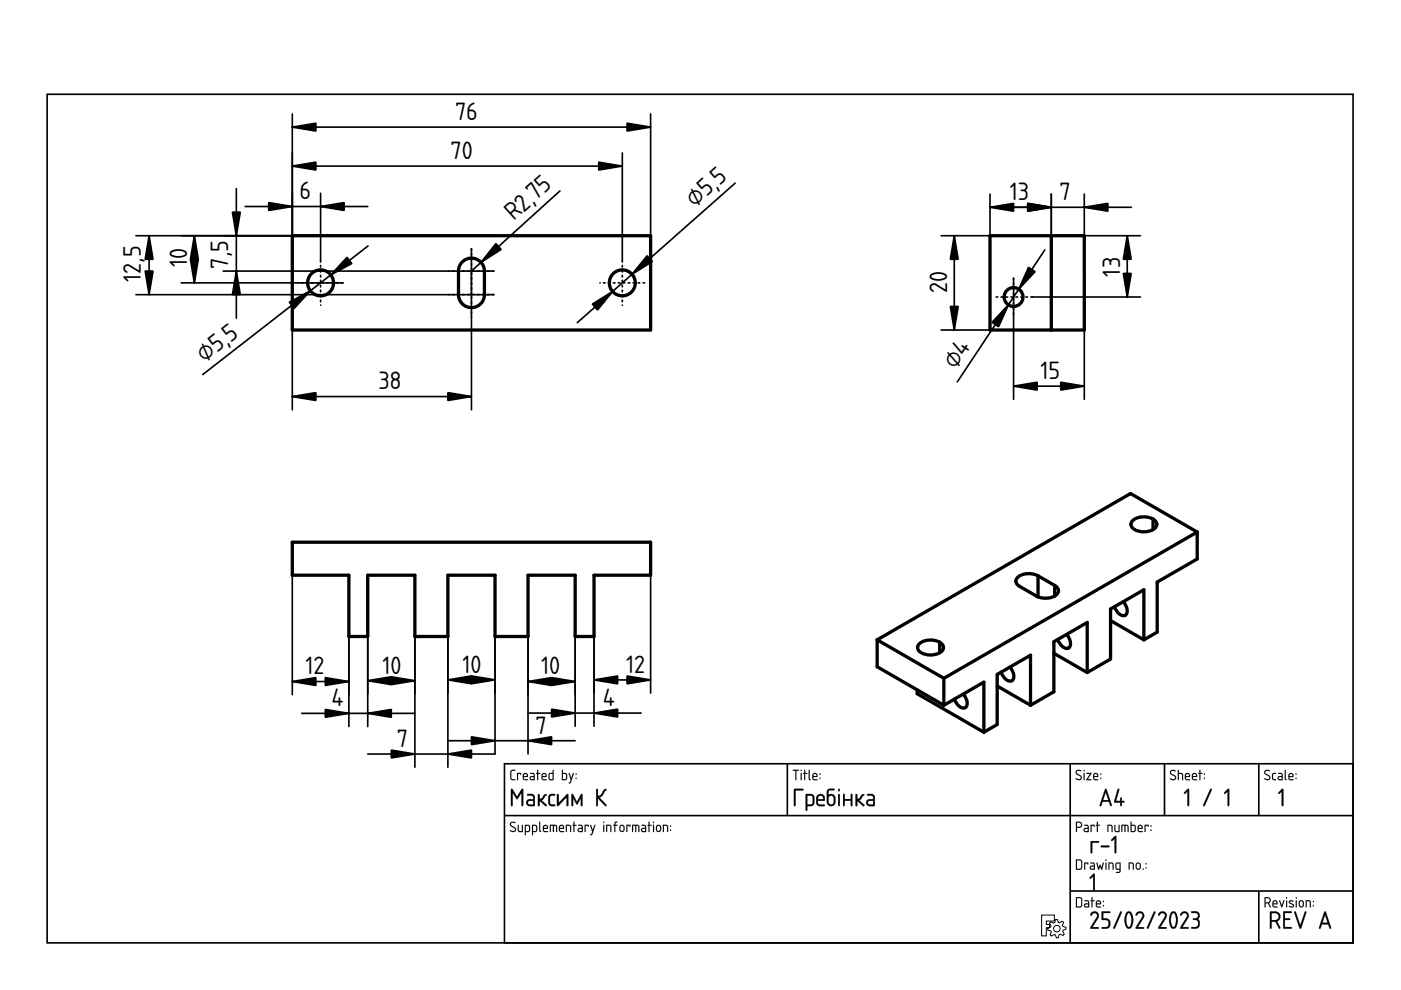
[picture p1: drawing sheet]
<svg xmlns="http://www.w3.org/2000/svg" width="297mm" height="210mm" viewBox="0 0 297 210" stroke-linecap="round" stroke-linejoin="round" font-family="sans-serif">
<defs><g id="words">
<g font-size="5">
<text x="96.5" y="25.4">76</text>
<text x="95.5" y="33.7">70</text>
<text x="63.5" y="42.3">6</text>
<text x="109" y="47" transform="rotate(-42 109 47)">R2,75</text>
<text x="147.3" y="44.1" transform="rotate(-41 147.3 44.1)">⌀5,5</text>
<text x="214.1" y="42.4">13</text>
<text x="224.6" y="42.4">7</text>
<text x="29.9" y="59.8" transform="rotate(-90 29.9 59.8)">12,5</text>
<text x="39.7" y="56.6" transform="rotate(-90 39.7 56.6)">10</text>
<text x="48.4" y="57" transform="rotate(-90 48.4 57)">7,5</text>
<text x="237.5" y="58.6" transform="rotate(-90 237.5 58.6)">13</text>
<text x="200.8" y="62.1" transform="rotate(-90 200.8 62.1)">20</text>
<text x="43.3" y="76.9" transform="rotate(-38 43.3 76.9)">⌀5,5</text>
<text x="80.2" y="82.6">38</text>
<text x="202.7" y="78.5" transform="rotate(-56 202.7 78.5)">⌀4</text>
<text x="220.6" y="80.4">15</text>
<text x="64.7" y="143">12</text>
<text x="81.1" y="142.8">10</text>
<text x="98.1" y="142.6">10</text>
<text x="114.7" y="143">10</text>
<text x="132.7" y="142.6">12</text>
<text x="70.3" y="149.7">4</text>
<text x="127.8" y="149.7">4</text>
<text x="113.5" y="155.5">7</text>
<text x="84.1" y="158.3">7</text>
</g>
</g></defs>
<path d="M10 20h276.9v179.9h-276.9zM107 161.9h179.9v38h-179.9zM107 172.9h179.9M166.9 161.9v11M226.9 161.9v38M246.9 161.9v11M266.9 161.9v11M226.9 188.9h60M266.9 188.9v11" fill="none" stroke="#000" stroke-width=".35"/>
<g fill="#000">
<path d="M271.7 167.3l.2-.1 .2 .2v3.3l-.2 .2-.2-.2v-2.9l-.4 .5-.3-.1zM231.8 185.3l.1-.1 .2 .2v3.3l-.2 .2-.1-.2v-2.9l-.5 .5-.3-.2z"/>
<path d="M108.2 174.4a.7 .7 0 0 1 1.1 .1h-.1a.48 .48 0 0 0-.5-.1 .48 .48 0 0 0-.3 .5l1 .8-.1 .6a.76 .76 0 0 1-1.2-.3l.9 .2 .2-.3-1.1-.9zM108.3 174.4l-.2 .6 .9 .5a.37 .37 0 0 1 .2 .6 .37 .37 0 0 1-.5 .1l-.5-.2v.2a.67 .67 0 0 0 .8 .2 .67 .67 0 0 0 .4-.7l-1.1-.9 .2-.4 .7 .1 .1-.1-.7-.2zM109.8 174.9l.2 .1v1.1l.6 .1v-1.2l.2-.1v1.5h-.6l-.3-.1zM109.8 174.9l.1 1.4 .9 .1v-1.5l-.1 .1v1.2h-.5l-.2-.1v-1.1zM111.5 175.1v1.1h.5l.1-1zM111.5 175.1l.7 .1-.1 1h-.6zM111.3 174.9h.8l.3 .4-.1 1-.8 .1-.1 .7-.1-.1zM111.3 174.9v2.1h.2v-.6h.5a.94 .94 0 0 0 .3-1.4zM113 175.1v1.1h.6v-1zM113 175.1l.7 .1-.1 1h-.6zM112.8 174.9h.9l.2 .4-.1 1-.8 .1-.1 .7-.1-.1zM112.8 174.9v2.1h.2v-.6h.5a.94 .94 0 0 0 .3-1.4zM114.3 174.2l.2 .1v1.7l.3 .3-.2 .1-.3-.3zM114.4 174.3l-.1 1.8 .1 .2 .2 .1-.1-2.1zM115.4 175.2l-.1 .3h.7l-.2-.4zM115.4 175.2a.36 .36 0 0 1 .4-.1 .36 .36 0 0 1 .2 .5h-.7zM115.3 175a.55 .55 0 0 1 .7 0 .55 .55 0 0 1 .1 .8l-.8-.1 .1 .4 .8 .2-.7 .1a.92 .92 0 0 1-.2-1.4zM115.3 175l-.2 .4 .1 .9 1 .1v-.2h-.8l-.1-.3v-.2h.9l-.1-.6-.5-.2zM116.6 174.9l1.4 .1 .1 .3v1.1l-.2-.1-.1-1.1-.3-.1v1.2l-.1 .1-.2-.1v-1.2h-.4v1.2l-.2 .1zM116.6 174.9v1.5l.2-.1v-1.2h.4l.2 1.3v-1.3h.5v1.2l.2 .1a1.36 1.36 0 0 0-.3-1.5zM118.8 175.2l-.1 .3h.7l-.2-.4zM118.8 175.2a.36 .36 0 0 1 .4-.1 .36 .36 0 0 1 .2 .5h-.7zM118.7 175a.56 .56 0 0 1 .7 0 .56 .56 0 0 1 .1 .8l-.8-.1 .1 .4 .8 .2-.7 .1a.92 .92 0 0 1-.2-1.4zM118.7 175l-.2 .4 .1 .9 1 .1v-.2h-.8l-.1-.3v-.2h.9l-.1-.6-.4-.2zM120 174.9h.7l.3 .1 .1 1.4-.2-.1-.1-1.1-.6-.1v1.2l-.2 .1zM120 174.9v1.5l.2-.1v-1.2l.7 .1 .1 1.2 .1-.7a.7 .7 0 0 0-.3-.8 .7 .7 0 0 0-.8 0zM121.6 174.2l.2 .1v.6l.5 .1-.5 .1v1.2l-.1 .1-.1-.1v-1.2l-.3-.1 .3-.1zM121.6 174.2v.7l-.2 .1 .2 .1 .1 1.3 .1-1.3 .4-.1-.4-.1v-.6zM122.7 175.8l.1 .4h.5v-.5zM122.7 175.8l.7-.1v.5h-.7zM122.6 174.9h.7l.3 .4-.1 1.1h-.6a.46 .46 0 0 1-.5-.4 .46 .46 0 0 1 .5-.5h.4v-.3l-.7-.1zM122.6 174.9v.1l.7 .2 .1 .4h-.5a.43 .43 0 0 0-.4 .4 .43 .43 0 0 0 .4 .4h.6l.1-1.1-.3-.4zM124 174.9l.8 .1-.1 .3-.1-.2h-.4v1.2l-.1 .1-.2-.1zM124 174.9l.1 1.5 .1-1.3h.4l.1 .2 .1-.3zM125.1 174.9l.3 .1 .3 1 .3-1 .1-.1 .1 .1-.8 2.1-.3-.1 .3-.1 .2-.6zM125.2 174.9l.4 1.4-.2 .6-.3 .1 .3 .1 .8-2.1h-.2l-.3 1-.4-1zM127.9 174.9l.2 .1v1.3l-.1 .1-.1-.1zM127.9 174.9l.1 1.5 .1-1.4zM127.9 174.4a.15 .15 0 0 1 .3 0 .15 .15 0 0 1-.3 0zM127.9 174.2v.3h.2v-.3zM128.5 174.9h.7l.3 .1 .1 1.4-.2-.1-.1-1.1-.6-.1v1.2l-.2 .1zM128.6 174.9v1.5l.1-.1v-1.2l.7 .1 .1 1.2 .1-.7a.7 .7 0 0 0-.2-.8 .7 .7 0 0 0-.8 0zM130.4 174.3l.5-.1v.2l-.4 .1v.4l.4 .1-.4 .1v1.2l-.2 .1-.1-1.3-.2-.1 .2-.1zM130.4 174.3l-.1 .6-.3 .1 .3 .1v1.3l.1-1.3 .5-.1-.5-.1 .1-.3 .4-.2v-.2zM131.6 175.2v.8l.5 .1 .1-.8-.2-.2zM131.6 175.1l.5 .1 .1 .6a.36 .36 0 0 1-.3 .4 .36 .36 0 0 1-.4-.3zM131.5 175a.55 .55 0 0 1 .6-.1 .55 .55 0 0 1 .3 .5l-.1 .8-.2 .2h-.5l-.3-.5v-.7zM131.5 175l-.1 .2-.1 .7a.53 .53 0 0 0 .6 .5 .53 .53 0 0 0 .5-.5l-.2-.9-.4-.1zM132.8 174.9l.9 .1-.1 .3-.1-.2h-.5v1.2l-.1 .1-.1-.1zM132.8 174.9l.1 1.5 .1-1.3h.5l.1 .2 .1-.3zM134 174.9l1.4 .1 .2 .3-.1 1.1-.2-.1v-1.1l-.4-.1v1.2l-.1 .1-.1-.1v-1.2h-.5v1.2l-.2 .1zM134.1 174.9l-.1 1.5 .2-.1v-1.2h.5l.1 1.3 .1-1.3h.4l.1 1.2 .1 .1a1.36 1.36 0 0 0-.2-1.5zM136.2 175.8l.1 .4h.5v-.5zM136.2 175.8l.6-.1v.5h-.6zM136 174.9h.8l.2 .4v1.1h-.7a.46 .46 0 0 1-.4-.4 .46 .46 0 0 1 .4-.5h.5v-.3l-.8-.1zM136 174.9v.1l.8 .2v.4h-.5a.43 .43 0 0 0-.4 .4 .43 .43 0 0 0 .4 .4h.7v-1.1l-.3-.4zM137.5 174.2l.2 .1v.6l.5 .1-.5 .1v1.2l-.1 .1-.1-.1v-1.2l-.2-.1 .2-.1zM137.5 174.2v.7l-.2 .1 .2 .1 .1 1.3 .1-1.3 .4-.1-.4-.1v-.6zM138.5 174.9l.2 .1v1.3l-.1 .1-.2-.1zM138.5 174.9l.1 1.5 .1-1.4zM138.4 174.4a.15 .15 0 0 1 .3 0 .15 .15 0 0 1-.3 0zM138.5 174.2v.3h.1v-.3zM139.4 175.2l-.1 .8 .5 .1 .1-.8-.2-.2zM139.4 175.1l.5 .1 .1 .6a.36 .36 0 0 1-.4 .4 .36 .36 0 0 1-.3-.3zM139.3 175a.55 .55 0 0 1 .6-.1 .55 .55 0 0 1 .3 .5l-.1 .8-.3 .2h-.4l-.3-.5v-.7zM139.3 175l-.2 .2v.7a.53 .53 0 0 0 .5 .5 .53 .53 0 0 0 .6-.5l-.2-.9-.4-.1zM140.6 174.9h.6l.4 .1v1.4l-.2-.1v-1.1l-.6-.1v1.2l-.2 .1zM140.6 174.9v1.5l.1-.1v-1.2l.7 .1 .2 1.2v-.7a.7 .7 0 0 0-.2-.8 .7 .7 0 0 0-.8 0zM142.1 175.9h.2v.3l-.2-.1zM142.1 175.9v.2h.1v-.2zM142.1 175h.2v.3h-.2zM142.1 175v.2h.2v-.2z"/>
<path d="M108.3 174.4a.64 .64 0 0 1 1 .1h-.1a.49 .49 0 0 0-.6-.1 .49 .49 0 0 0-.2 .5l.7 .5a.6 .6 0 0 1 .2 .8 .6 .6 0 0 1-.9 .1l-.3-.1 .1-.2a.51 .51 0 0 0 .6 .2 .51 .51 0 0 0 .4-.5l-1-.6-.1-.3zM109.8 174.9l.2 .1v1.1l.2 .1h.5v-1.2l.1-.1v1.5l-.9-.1zM111.5 175.1v1.1h.5l.2-1zM111.3 174.9a.77 .77 0 0 1 .9 .1 .77 .77 0 0 1 .2 .9l-.3 .5h-.6v.7h-.2zM113 175.1v1.1h.6l.1-1zM112.8 174.9a.77 .77 0 0 1 1 .1 .77 .77 0 0 1 .1 .9l-.2 .5h-.7v.7h-.2zM114.3 174.2l.2 .1v1.7l.3 .3-.2 .1-.3-.3zM115.4 175.2l-.1 .3h.7l-.2-.4zM115.3 175a.55 .55 0 0 1 .7 0 .55 .55 0 0 1 .1 .7h-.8l.1 .5 .8 .1-.7 .1a.91 .91 0 0 1-.2-1.4zM116.6 174.9h1.2a1.25 1.25 0 0 1 .2 1.5l-.1-1.2-.2-.1h-.2l-.1 1.3-.2-.1v-1.2h-.4v1.2l-.2 .1zM118.8 175.2l-.1 .3h.7l-.2-.4zM118.7 175a.55 .55 0 0 1 .7 0 .55 .55 0 0 1 .1 .7h-.8l.1 .5 .8 .1-.7 .1a.91 .91 0 0 1-.2-1.4zM120 174.9a.71 .71 0 0 1 .8 0 .71 .71 0 0 1 .3 .8l-.1 .7-.1-1.2-.7-.1v1.2l-.2 .1zM121.6 174.2l.2 .1v.6l.4 .1-.4 .1-.1 1.3-.1-1.3-.2-.1 .2-.1zM122.7 175.8l.1 .4h.5v-.5zM122.6 174.9h.7l.3 .4-.1 1.1h-.6a.44 .44 0 0 1-.4-.4 .44 .44 0 0 1 .4-.5h.4v-.3l-.7-.1zM124 174.9l.8 .1-.1 .3-.1-.2h-.4l-.1 1.3zM125.2 174.9l.1 .1 .4 1 .3-1h.2l-.8 2.1-.3-.1 .3-.1 .2-.6zM127.9 174.9l.2 .1-.1 1.4zM127.9 174.4a.15 .15 0 0 1 .3 0 .15 .15 0 0 1-.3 0zM128.5 174.9a.71 .71 0 0 1 .9 0 .71 .71 0 0 1 .2 .8l-.1 .7-.1-1.2-.7-.1v1.2l-.2 .1zM130.4 174.3l.5-.1v.2l-.4 .2v.3l.4 .1-.4 .1-.2 1.3-.1-1.3-.2-.1 .2-.1zM131.6 175.2l-.1 .7a.34 .34 0 0 0 .4 .3 .34 .34 0 0 0 .3-.4l-.1-.6zM131.5 175l.6-.1a.93 .93 0 0 1 0 1.5h-.4a.96 .96 0 0 1-.2-1.4zM132.8 174.9l.9 .1-.1 .3-.1-.2h-.5l-.1 1.3zM134.1 174.9h1.2a1.25 1.25 0 0 1 .2 1.5l-.2-1.2-.2-.1h-.2l-.1 1.3-.1-.1v-1.2h-.5v1.2l-.2 .1zM136.2 175.8l.1 .4h.5v-.5zM136 174.9h.7l.3 .4v1.1h-.7a.44 .44 0 0 1-.4-.4 .44 .44 0 0 1 .4-.5h.5v-.3l-.8-.1zM137.5 174.2l.2 .1v.6l.5 .1-.5 .1-.1 1.3-.1-1.3-.2-.1 .2-.1zM138.5 174.9l.2 .1-.1 1.4zM138.4 174.4a.15 .15 0 0 1 .3 0 .15 .15 0 0 1-.3 0zM139.4 175.2l-.1 .7a.34 .34 0 0 0 .3 .3 .34 .34 0 0 0 .4-.4l-.1-.6zM139.3 175l.6-.1a.93 .93 0 0 1-.1 1.5h-.4a.96 .96 0 0 1-.1-1.4zM140.6 174.9a.71 .71 0 0 1 .8 0 .71 .71 0 0 1 .3 .8l-.1 .7-.2-1.2-.6-.1v1.2l-.2 .1zM142.1 175.9h.2v.2h-.2zM142.1 175h.2v.3h-.2z"/>
<path d="M108.3 163.4l.9-.2v.2l-.6 .1-.2 .1v1.3l.2 .3h.6l.1 .2h-.8l-.3-.3v-1.4zM109.6 163.9l.9 .1-.1 .3-.1-.2h-.5l-.1 1.3zM111.1 164.2v.3h.6l-.2-.4zM111 164a.55 .55 0 0 1 .8 0 .55 .55 0 0 1 0 .8h-.7l.1 .4 .7 .1-.6 .1a.91 .91 0 0 1-.3-1.4zM112.6 164.8v.4h.6v-.4zM112.4 163.9h.7l.3 .4-.1 1.1h-.6a.44 .44 0 0 1-.4-.4 .44 .44 0 0 1 .4-.5h.5l-.1-.3-.7-.1zM113.9 163.2l.2 .1v.6l.4 .1-.4 .1-.1 1.3-.1-1.3-.2-.1 .2-.1zM115.1 164.2l-.1 .3h.7l-.2-.4zM115 164a.55 .55 0 0 1 .7 0 .55 .55 0 0 1 .1 .8h-.8l.1 .4 .8 .1-.7 .1a.91 .91 0 0 1-.2-1.4zM116.6 164.1l-.1 .1a.63 .63 0 0 0 0 .7 .63 .63 0 0 0 .7 .3v-1.1zM116.4 164l.8-.1v-.6l.2-.1v2.2h-.8l-.3-.2zM119.3 164.1v1.1h.5a.78 .78 0 0 0 .2-1zM119.2 163.2l.1 .1v.6h.7l.2 .3v.8l-.2 .4-.9-.1zM120.6 163.9l.2 .1 .3 1 .4-1h.2l-.8 2.1-.3-.1 .2-.1 .2-.6zM122.1 164.9h.1v.2h-.1zM122.1 164h.1v.3h-.1z"/>
<path d="M108.3 163.3l1-.1v.2l-.7 .1-.2 .1v1.3l.1 .2 .8 .1v.2h-.8l-.3-.3v-1.4zM108.4 163.4l-.2 .3v1.4l.3 .3h.7v-.2h-.6l-.2-.3v-1.3l.2-.2h.6v-.2zM109.6 163.9l.9 .1-.1 .3-.1-.2h-.5v1.2l-.1 .1-.1-.1zM109.7 163.9v1.5l.1-1.3h.5l.1 .2 .1-.3zM111.1 164.2v.3h.6l-.2-.4zM111.1 164.2a.36 .36 0 0 1 .5-.1 .36 .36 0 0 1 .1 .5h-.7zM111 164a.55 .55 0 0 1 .8 0 .55 .55 0 0 1 0 .8h-.7v.3l.9 .2-.7 .1a.92 .92 0 0 1-.3-1.4zM111 164l-.2 .4 .2 .9 .9 .1v-.1l-.8-.1-.1-.3v-.2h.9l-.1-.6-.4-.2zM112.6 164.8v.4h.6v-.4zM112.5 164.8l.7-.1v.5h-.6zM112.4 163.9h.7l.3 .4v1.1h-.7a.46 .46 0 0 1-.4-.4 .46 .46 0 0 1 .4-.5h.5l-.1-.3-.7-.1zM112.4 163.9v.2l.8 .1v.4h-.5a.43 .43 0 0 0-.4 .4 .43 .43 0 0 0 .4 .4h.6l.1-1.1-.3-.4zM113.9 163.2l.2 .1v.6l.5 .1-.5 .1v1.2l-.1 .1-.1-.1v-1.2l-.3-.1 .3-.1zM113.9 163.3v.6l-.2 .1 .2 .1 .1 1.3 .1-1.3 .4-.1-.4-.1v-.6zM115.1 164.2l-.1 .3h.7l-.2-.4zM115.1 164.2a.36 .36 0 0 1 .4-.1 .36 .36 0 0 1 .2 .5h-.7zM115 164a.55 .55 0 0 1 .8 0 .55 .55 0 0 1 0 .8h-.8l.1 .3 .8 .2-.7 .1a.92 .92 0 0 1-.2-1.4zM115 164l-.2 .4 .1 .9 1 .1v-.1l-.8-.1-.1-.3v-.2h.9l-.1-.6-.4-.2zM116.6 164.1l-.1 1 .7 .1v-1.1zM116.6 164.1h.6v1.1h-.3a.65 .65 0 0 1-.3-1.1zM116.4 164l.8-.1v-.6l.2-.1v2.2h-.8l-.3-.2zM116.4 164l-.1 1.2 .3 .2h.7l.1-2.1h-.2v.6zM119.3 164.1v1.1h.5a.76 .76 0 0 0 0-1.1zM119.3 164.1h.5a.73 .73 0 0 1 .2 1l-.7 .1zM119.1 163.2l.3 .1-.1 .6h.7l.2 .3v1l-.2 .2-.9-.1zM119.2 163.2l-.1 2.1 .9 .1 .2-.4v-.8l-.2-.3h-.7v-.6zM120.6 163.9l.2 .1 .3 1 .3-1 .2-.1 .1 .1-.8 2.1-.3-.1 .2-.1 .2-.6zM120.6 163.9l.4 1.4-.2 .6-.2 .1 .3 .1 .8-2.1h-.2l-.4 1-.3-1zM122 164.9h.2v.3h-.2zM122.1 164.9v.2h.1v-.2zM122 164h.2v.3h-.2zM122.1 164v.2l.1 .1v-.3z"/>
<path d="M108.4 167.3h.3l.9 1.6 1-1.6h.3v3.6h-.3l-.1-.2v-2.6l-.9 1.4-.9-1.4v2.6v.2h-.3zM108.4 167.3v3.6h.2l.1-.2v-2.7l.9 1.4 1-1.4v2.7v.2h.3v-3.6h-.3l-1 1.7-.9-1.7zM112 169.9v.4l.2 .2 .8 .1v-.8zM112 169.9l1.1-.1v.8l-1.1-.1-.1-.3zM111.8 168.4l1.1-.1 .5 .6v1.9l-.2 .2h-.9a.77 .77 0 0 1-.8-.8 .77 .77 0 0 1 .8-.8h.7v-.5l-.2-.2h-1zM111.8 168.4v.2l1 .1 .2 .2 .1 .6h-.8a.72 .72 0 0 0-.7 .7 .72 .72 0 0 0 .7 .7l1.1-.1v-1.9l-.5-.5zM114.1 168.4h.3v1l.5-.2 .6-.8 .3-.1 .1 .2-.7 1-.4 .2 1.1 .9v.2l-.3 .1-1.2-1.1 .1 .9a.21 .21 0 0 1-.3 .3 .21 .21 0 0 1-.2-.3zM114.1 168.4v2.4h.3v-1.1l1.2 1.2h.3v-.3l-1.1-.9 .3-.2 .8-1h-.4l-.6 .7-.5 .2v-1zM116.4 168.5l.4-.2h.7l.2 .1v.3a.86 .86 0 0 0-1.1 .5l.1 1.2 1 .2v.1a.93 .93 0 0 1-1.5-.5l.1-1.3zM116.5 168.6l-.2 .3v1.3a.87 .87 0 0 0 1.4 .5l-.2-.1-.7-.1a1.97 1.97 0 0 1 0-1.8h.7l.2-.2-.2-.1h-.5zM118.1 168.4h.3l.1 .2v1.6l1.6-1.7 .4-.1v2.5h-.3l-.1-.2v-1.7l-1.6 1.8-.4 .1zM118.2 168.4v2.4h.3l1.7-1.8v1.7l.2 .2v-2.5l-.3 .1-1.7 1.8v-1.7v-.2zM121.2 168.4h.3l.8 1.6 .8-1.6h.4v2.5h-.3l-.1-.2v-1.5l-.8 1.4-.8-1.4v1.5v.2h-.3zM121.2 168.4v2.5h.3v-.2v-1.5l.8 1.3 .8-1.3 .1 1.5v.2h.2v-2.5h-.2l-.9 1.7-.8-1.7zM126.4 167.3h.3l.1 .2v1.2l.5-.1 .7-1.1 .5-.2 .1 .2-.3 .2a1.95 1.95 0 0 1-1.2 1.4l1.4 1.5a.21 .21 0 0 1 .1 .3 .21 .21 0 0 1-.4 0l-1.4-1.6v1.4l-.1 .2h-.3zM126.5 167.3l-.1 3.5 .2 .1 .1-.2v-1.5l1.6 1.6h.3l-.1-.2-1.5-1.5 .6-.2 1-1.5-.2-.1-.4 .2a1.76 1.76 0 0 1-1.2 1.3l-.1-1.3v-.2z"/>
<path d="M108.4 167.3h.3l.9 1.6 1-1.6h.3v3.6h-.3v-.2v-2.6l-1 1.4-.9-1.4v2.6l-.1 .2h-.2zM112 169.9l-.1 .4 .3 .2 .8 .1v-.8zM111.8 168.4h1.1l.5 .5v1.9l-.2 .1h-.9a.74 .74 0 0 1-.7-.7 .74 .74 0 0 1 .7-.8h.7v-.5l-.2-.2-1-.1zM114.1 168.4l.3 .1v.9a.95 .95 0 0 0 .9-.9l.4-.1a.17 .17 0 0 1 .2 .1 .17 .17 0 0 1-.1 .2l-.6 .8-.4 .2 1.1 .9a.18 .18 0 0 1 0 .3 .18 .18 0 0 1-.3 0l-1.2-1.1v.9a.19 .19 0 0 1-.2 .2 .19 .19 0 0 1-.2-.2zM116.5 168.5l.3-.1 .7-.1 .2 .1v.2a.86 .86 0 0 0-1.1 .6l.1 1.2 .1 .1 .9 .1v.1a.92 .92 0 0 1-1.4-.5v-1.3zM118.1 168.4h.3l.1 .2v1.6l1.6-1.7 .4-.1-.1 2.5h-.2l-.1-.2v-1.7l-1.6 1.8-.4 .1zM121.2 168.4h.3l.8 1.6 .9-1.6h.3v2.5h-.3l-.1-.2v-1.5l-.8 1.4-.8-1.4v1.5v.2h-.3zM126.5 167.3h.2l.1 .2v1.2a1.28 1.28 0 0 0 1.1-1.1l.5-.3a.18 .18 0 0 1 .2 .1 .18 .18 0 0 1-.1 .2l-.2 .1a1.95 1.95 0 0 1-1.2 1.4l1.4 1.5 .1 .3-.3-.1-1.5-1.5v1.4l-.1 .2h-.2z"/>
<path d="M168.1 163.2h1.2l.1 .1-.6 .1 .1 1.9-.2 .1-.1-.1v-1.9h-.5zM168.1 163.2v.2h.5l.1 2 .1-2 .6-.1zM169.8 163.9l.2 .1v1.3l-.1 .1-.2-.1zM169.8 163.9l.1 1.5 .1-1.4zM169.7 163.4a.15 .15 0 0 1 .3 0 .15 .15 0 0 1-.3 0zM169.8 163.2v.3h.1v-.3zM170.5 163.2l.2 .1v.6l.5 .1-.5 .1v1.2l-.1 .1-.1-.1v-1.2l-.2-.1 .2-.1zM170.5 163.3v.6l-.2 .1 .2 .1 .1 1.3 .1-1.3 .4-.1-.4-.1v-.6zM171.5 163.2l.2 .1v1.7l.2 .3-.1 .1-.4-.3zM171.5 163.3v1.8v.2l.3 .1-.1-2.1zM172.5 164.2l-.1 .3h.7l-.2-.4zM172.5 164.2a.36 .36 0 0 1 .5-.1 .36 .36 0 0 1 .1 .5h-.7zM172.4 164a.55 .55 0 0 1 .8 0 .55 .55 0 0 1 0 .8h-.8l.1 .3 .8 .2-.6 .1a.92 .92 0 0 1-.3-1.4zM172.4 164l-.2 .4 .2 .9 .9 .1v-.1l-.8-.1-.1-.3v-.2h.9l-.1-.6-.4-.2zM173.8 164.9h.1v.3h-.1zM173.8 164.9v.2h.1v-.2zM173.8 164h.1l.1 .3h-.2zM173.8 164v.2l.1 .1v-.3z"/>
<path d="M168.1 163.2l1.3 .1-.6 .1-.1 2-.1-2h-.5zM169.8 163.9l.2 .1-.1 1.4zM169.8 163.4a.14 .14 0 0 1 .2 0 .14 .14 0 0 1-.2 0zM170.5 163.2l.2 .1v.6l.5 .1-.5 .1-.1 1.3-.1-1.3-.2-.1 .2-.1zM171.5 163.2l.2 .1v1.7l.2 .3-.1 .1-.3-.3zM172.5 164.2l-.1 .3h.7l-.2-.4zM172.4 164a.55 .55 0 0 1 .8 0 .55 .55 0 0 1 0 .8h-.8l.1 .4 .8 .1-.6 .1a.91 .91 0 0 1-.3-1.4zM173.8 164.9h.1v.2h-.1zM173.8 164h.1v.3h-.1z"/>
<path d="M168.4 167.3l.9-.1a.86 .86 0 0 1 1.1 .2l-.3 .2h-1.4v3.1l-.2 .2-.2-.2zM171.2 168.7v1.9l.9-.1 .2-.3v-1.3l-.2-.2zM170.9 168.4a1.38 1.38 0 0 1 1.7 .5l.1 .2a1.71 1.71 0 0 1-.5 1.8h-1l-.1 1h-.2zM173.5 168.9l-.1 .6h1.1a.59 .59 0 0 0-.7-.8zM173.3 168.6a.92 .92 0 0 1 1.3 0 .92 .92 0 0 1 .1 1.2h-1.3v.3l.2 .4 1.2 .1v.3h-1l-.5-.2-.2-.3-.1-1.2zM175.8 168.8l-.1 .3v.9a.56 .56 0 0 0 .6 .6 .56 .56 0 0 0 .5-.6v-.9l-.2-.2-.4-.2zM175.5 167.4a1.38 1.38 0 0 1 1.3-.2l.1 .1v.2l-1.2 .2v.8a.91 .91 0 0 1 1.4 .7 1.53 1.53 0 0 1-.3 1.5 .91 .91 0 0 1-.9 .2 .91 .91 0 0 1-.6-.9v-2.1zM177.7 168.4h.3l.1 .1v2.2l-.2 .2-.2-.2zM177.7 167.5a.25 .25 0 0 1 .5 0 .25 .25 0 0 1-.5 0zM178.8 168.4h.3v1h1.3v-.9v-.1h.3v2.5h-.3v-.2v-.9h-1.3v.9v.2h-.3zM181.4 168.4l.3 .1 .1 .9a.95 .95 0 0 0 .9-.9l.3-.1a.17 .17 0 0 1 .3 .1 .17 .17 0 0 1-.2 .2l-.6 .8-.3 .2 1 .9a.18 .18 0 0 1 0 .3 .18 .18 0 0 1-.2 0l-1.2-1.1v.9a.19 .19 0 0 1-.2 .2 .19 .19 0 0 1-.2-.2zM184.1 169.9l-.1 .4 .2 .2 .9 .1v-.8zM183.9 168.4h1.1l.5 .5v1.9l-.2 .1h-1a.74 .74 0 0 1-.7-.7 .74 .74 0 0 1 .8-.8h.7v-.5l-.2-.2-1-.1z"/>
<path d="M168.4 167.3l.9-.1a.87 .87 0 0 1 1.1 .2l-.3 .2h-1.4v3.1l-.2 .3-.2-.3zM168.4 167.3v3.4l.1 .2 .2-.2v-3.1h1.4l.2-.2a.85 .85 0 0 0-1-.1zM171.2 168.7v1.9l.9-.1 .2-.3v-1.3l-.2-.2zM171.1 168.7h1l.2 .2v1.3l-.2 .3-1 .1zM170.8 168.4l1.4-.1 .3 .3 .2 .5-.1 1.4-.4 .4h-1v.8l-.2 .3-.2-.3zM170.9 168.4v3.5h.2v-1l1.2-.1a2.13 2.13 0 0 0 .3-1.9v-.2a1.5 1.5 0 0 0-1.7-.3zM173.5 168.9l-.1 .6h1.1a.57 .57 0 0 0-.5-.8zM173.5 168.9a.59 .59 0 0 1 .8-.2 .59 .59 0 0 1 .2 .8h-1.1zM173.3 168.6l.5-.3h.5l.5 .5 .1 1h-1.5l.2 .7h1.1l.2 .2-.2 .3h-.9l-.6-.3a1.6 1.6 0 0 1-.2-1.5zM173.4 168.6l-.3 .6v1.1l.2 .4 .5 .2h1v-.3l-1.2-.1-.2-.4v-.3h1.3a.9 .9 0 0 0-.1-1.2 .9 .9 0 0 0-1.2 0zM175.9 168.9l-.2 .2v.9a.54 .54 0 0 0 .6 .6 .54 .54 0 0 0 .5-.6l-.1-1-.5-.3zM175.8 168.8l.6-.1 .4 .4v1.1l-.4 .4-.5-.1-.2-.3v-1.1zM175.5 167.4a1.42 1.42 0 0 1 1.4-.2v.3l-1.2 .2v.8a.91 .91 0 0 1 1.4 .7 1.55 1.55 0 0 1-.3 1.5 .91 .91 0 0 1-1 .2 .91 .91 0 0 1-.5-.9v-2.1zM175.5 167.4l-.2 .5v2.1l.3 .7a.91 .91 0 0 0 1 .1 .91 .91 0 0 0 .5-.8v-.8a.89 .89 0 0 0-1.5-.6l.1-.9 1.2-.2-.1-.3a1.35 1.35 0 0 0-1.3 .2zM177.7 168.4h.3l.1 .1v2.2l-.2 .2-.2-.2zM177.8 168.4l-.1 2.3 .2 .2 .1-.2v-2.2zM177.7 167.5a.26 .26 0 0 1 .5 0 .26 .26 0 0 1-.5 0zM177.8 167.3v.4h.2v-.4zM178.8 168.4h.3v.1v.9h1.3v-.9v-.1h.3v2.5h-.3v-.2v-.9h-1.3v.9v.2h-.3zM178.8 168.4v2.5l.3-.2v-.9h1.3v.9l.3 .2v-2.5l-.3 .1v1h-1.3v-1l-.1-.1zM181.4 168.4h.4v1l.4-.2 .6-.8 .3-.1 .2 .2-.7 1-.4 .2 1 .9 .1 .2-.4 .1-1.1-1.1v.9a.21 .21 0 0 1-.2 .3 .21 .21 0 0 1-.2-.3zM181.4 168.4v2.4h.3v-1.1l1.3 1.2h.2v-.3l-1.1-.9 .3-.2 .9-1h-.5l-.5 .7-.6 .2v-1zM184.1 169.9v.4l.1 .2 .9 .1v-.8zM184.1 169.9l1-.1v.8l-1-.1-.1-.3zM183.9 168.4l1.1-.1 .5 .6v1.9l-.2 .2h-1a.77 .77 0 0 1-.7-.8 .77 .77 0 0 1 .8-.8h.7v-.5l-.2-.2h-1zM183.9 168.4v.2l1 .1 .2 .2v.6h-.7a.72 .72 0 0 0-.7 .7 .72 .72 0 0 0 .6 .7l1.1-.1v-1.9l-.4-.5z"/>
<path d="M228.2 163.4a.7 .7 0 0 1 1 .1v.1a.48 .48 0 0 0-.6-.1 .48 .48 0 0 0-.3 .4l1 .8-.1 .6a.76 .76 0 0 1-1.1-.3l.8 .2 .2-.3-1-.9zM228.2 163.4l-.1 .6 .8 .6a.37 .37 0 0 1 .2 .5 .37 .37 0 0 1-.5 .1l-.4-.2-.1 .2a.67 .67 0 0 0 .8 .2 .67 .67 0 0 0 .4-.7l-1-.9 .1-.4 .8 .1v-.1l-.6-.2zM229.8 163.9l.2 .1v1.3l-.2 .1-.1-.1zM229.8 163.9v1.5l.1-1.4zM229.7 163.4a.15 .15 0 0 1 .3 0 .15 .15 0 0 1-.3 0zM229.8 163.2v.3h.1v-.3zM230.3 163.9h1.1l-.8 1.3h.7l.1 .2h-1.1l.8-1.3h-.7zM230.4 163.9v.2h.7l-.7 1.3h1l-.1-.2h-.7l.8-1.3zM232 164.2v.3h.6l-.1-.4zM232 164.2a.36 .36 0 0 1 .5-.1 .36 .36 0 0 1 .1 .5h-.6zM231.9 164a.55 .55 0 0 1 .8 0 .55 .55 0 0 1 .1 .8h-.8v.3l.9 .2-.7 .1a.92 .92 0 0 1-.3-1.4zM232 164l-.2 .4 .1 .9 .9 .1v-.1l-.7-.1-.1-.3v-.2h.8l-.1-.6-.4-.2zM233.3 164.9h.2v.3h-.2zM233.3 164.9v.2h.2v-.2zM233.3 164h.2v.3h-.2zM233.3 164v.2l.2 .1v-.3z"/>
<path d="M228.2 163.4a.64 .64 0 0 1 1 .1 .49 .49 0 0 0-.6-.1 .49 .49 0 0 0-.3 .6l.7 .4a.6 .6 0 0 1 .3 .8 .6 .6 0 0 1-1 .1l-.2-.1 .1-.2a.51 .51 0 0 0 .6 .2 .51 .51 0 0 0 .3-.5l-.9-.6-.2-.3zM229.8 163.9l.2 .1-.2 1.4zM229.7 163.4a.15 .15 0 0 1 .3 0 .15 .15 0 0 1-.3 0zM230.3 163.9h1.1l-.8 1.3h.7l.1 .2h-1l.7-1.3h-.7zM232 164.2v.3h.6l-.1-.4zM231.9 164a.55 .55 0 0 1 .8 0 .55 .55 0 0 1 .1 .8h-.8l.1 .4 .8 .1-.7 .1a.91 .91 0 0 1-.3-1.4zM233.3 164.9h.2v.2h-.2zM233.3 164h.2v.3h-.2z"/>
<path d="M228.3 174.4v.9h.5a.45 .45 0 0 0 .4-.5 .45 .45 0 0 0-.4-.4zM228.2 174.2h.6a.66 .66 0 0 1 .6 .7 .66 .66 0 0 1-.6 .6h-.5v.8l-.2 .1zM230 175.8l.1 .4h.5v-.5zM229.9 174.9h.7l.2 .4v1.1h-.6a.44 .44 0 0 1-.5-.4 .44 .44 0 0 1 .5-.5h.4v-.3l-.7-.1zM231.3 174.9l.8 .1-.1 .3-.1-.2h-.5l-.1 1.3zM232.6 174.2l.2 .1v.6l.4 .1-.4 .1-.1 1.3-.1-1.3-.3-.1 .3-.1zM234.8 174.9a.71 .71 0 0 1 .9 0 .71 .71 0 0 1 .2 .8l-.1 .7-.1-1.2-.7-.1v1.2l-.2 .1zM236.3 174.9l.2 .1v1.1l.2 .1h.5v-1.2l.1-.1v1.5l-.9-.1zM237.8 174.9h1.2a1.25 1.25 0 0 1 .2 1.5l-.1-1.2-.3-.1h-.2l-.1 1.3-.1-.1v-1.2h-.4v1.2l-.2 .1zM239.9 175.1v1.1h.4a.78 .78 0 0 0 .2-1zM239.7 174.2l.2 .1v.6h.7l.2 .3v.8l-.3 .4-.8-.1zM241.5 175.2l-.1 .3h.7l-.2-.4zM241.4 175a.55 .55 0 0 1 .7 0 .55 .55 0 0 1 .1 .7h-.8l.1 .5 .8 .1-.7 .1a.91 .91 0 0 1-.2-1.4zM242.7 174.9l.9 .1-.1 .3-.2-.2h-.4l-.1 1.3zM243.9 175.9h.2v.2h-.2zM243.9 175h.2v.3h-.2z"/>
<path d="M228.3 174.4v.9h.5a.43 .43 0 0 0 .4-.5 .43 .43 0 0 0-.4-.4zM228.3 174.4h.5a.46 .46 0 0 1 .4 .4 .46 .46 0 0 1-.4 .5h-.5zM228.1 174.2h.9l.3 .2a.67 .67 0 0 1 .1 .7 .67 .67 0 0 1-.6 .5l-.5-.1 .1 .8-.3 .1zM228.2 174.3v2.1l.1-.9a.87 .87 0 0 0 1-.3v.1a.66 .66 0 0 0-.5-1.1zM230 175.8l.1 .4h.5v-.5zM230 175.8l.6-.1v.5h-.6zM229.9 174.9h.7l.3 .4-.1 1.1h-.6a.46 .46 0 0 1-.5-.4 .46 .46 0 0 1 .5-.5h.4v-.3l-.7-.1zM229.9 174.9v.1l.7 .2v.4h-.4a.43 .43 0 0 0-.4 .4 .43 .43 0 0 0 .4 .4h.6v-1.1l-.2-.4zM231.2 174.9l.9 .1-.1 .3-.1-.2h-.5l.1 1.2-.2 .1-.1-.1zM231.3 174.9v1.5l.1-1.3h.5l.1 .2 .1-.3zM232.6 174.2l.2 .1v.6l.4 .1-.4 .1v1.2l-.1 .1-.2-.1 .1-1.2-.3-.1 .3-.1zM232.6 174.2v.7l-.2 .1 .2 .1 .1 1.3 .1-1.3 .4-.1-.4-.1v-.6zM234.8 174.9h.7l.3 .1 .1 1.4-.2-.1-.1-1.1-.6-.1v1.2l-.2 .1zM234.8 174.9v1.5l.2-.1v-1.2l.7 .1 .1 1.2 .1-.7a.7 .7 0 0 0-.3-.8 .7 .7 0 0 0-.8 0zM236.3 174.9l.2 .1v1.1l.6 .1v-1.2l.3-.1v1.5h-.7l-.3-.1zM236.3 174.9l.1 1.4 .9 .1v-1.5l-.1 .1v1.2h-.5l-.2-.1v-1.1zM237.8 174.9l1.4 .1 .1 .3v1.1l-.2-.1-.1-1.1-.4-.1v1.2l-.1 .1-.1-.1v-1.2h-.4v1.2l-.2 .1zM237.8 174.9v1.5l.1-.1v-1.2h.5l.1 1.3 .1-1.3h.4l.1 1.2 .2 .1a1.36 1.36 0 0 0-.3-1.5zM239.9 175.1v1.1h.4a.76 .76 0 0 0 .1-1.1zM239.9 175.1h.5a.73 .73 0 0 1 .2 1l-.7 .1zM239.7 174.2l.2 .1v.6h.7l.2 .2v1.1l-.3 .2-.8-.1zM239.7 174.2v2.1l.8 .1 .3-.4v-.8l-.2-.3h-.7v-.6zM241.5 175.2l-.1 .3h.7l-.2-.4zM241.5 175.2a.36 .36 0 0 1 .4-.1 .36 .36 0 0 1 .2 .5h-.7zM241.4 175a.56 .56 0 0 1 .7 0 .56 .56 0 0 1 .1 .8l-.8-.1 .1 .4 .8 .2-.7 .1a.92 .92 0 0 1-.2-1.4zM241.4 175l-.2 .4 .1 .9 .9 .1v-.2h-.7l-.1-.3v-.2h.8l-.1-.6-.4-.2zM242.7 174.9l.9 .1-.1 .3-.2-.2h-.4v1.2l-.1 .1-.1-.1zM242.7 174.9l.1 1.5 .1-1.3h.5l.1 .2v-.3zM243.9 175.9h.2v.3l-.2-.1zM244 175.9v.2h.1v-.2zM243.9 175h.2v.3h-.2zM244 175v.2h.1v-.2z"/>
<path d="M234.3 167.3l.3 .1 1.1 3.2-.1 .4-.3-.2-.2-.8h-1.3l-.4 .9h-.2l-.1-.1zM234.4 167.3l-1.2 3.5 .1 .1 .2-.1 .2-.8h1.4l.5 .9 .1-.2-1.1-3.3zM234.4 168l-.5 1.7h1.1zM234.4 167.9l.6 1.8h-1.2zM237 167.2l.3 .1v.1l-.7 2.4h.9v-.5l.2-.2 .2 .2v.5h.3l.2 .2-.2 .2h-.3v.5l-.2 .2-.2-.2v-.5h-1.1l-.2-.2zM237 167.3l-.8 2.7 .2 .2h1.1v.5l.2 .2 .1-.2v-.6l.6-.1-.2-.2h-.4v-.6l-.2-.1-.1 .7h-.9l.7-2.4-.1-.1z"/>
<path d="M234.3 167.3l.3 .1 1.1 3.3-.1 .2-.5-.9h-1.3l-.4 .9-.3-.1zM234.4 168l-.5 1.7h1.1zM237 167.3h.3v.1l-.7 2.4h.9v-.5l.2-.2 .2 .2v.5h.3l.2 .2-.5 .2v.5l-.2 .2-.2-.2v-.5h-1.1l-.2-.2z"/>
<path d="M248.2 163.4a.7 .7 0 0 1 1 .1l-.1 .1a.48 .48 0 0 0-.5-.1 .48 .48 0 0 0-.3 .4l1 .8-.1 .6a.76 .76 0 0 1-1.1-.3l.8 .2 .2-.3-1-.9zM248.2 163.4l-.1 .6 .8 .6a.37 .37 0 0 1 .2 .5 .37 .37 0 0 1-.5 .1l-.5-.2v.2a.67 .67 0 0 0 .8 .2 .67 .67 0 0 0 .4-.7l-1.1-.9 .2-.4 .7 .1 .1-.1-.6-.2zM249.7 163.2h.2v.7h.7l.2 .2v1.3l-.2-.1-.1-1.1-.5-.1v1.2l-.3 .1zM249.8 163.3v2.1l.1-.1v-1.2h.5l.2 .1v1.1l.2 .1v-1.3l-.2-.2h-.7v-.6zM251.5 164.2l-.1 .3h.7l-.2-.4zM251.5 164.2a.36 .36 0 0 1 .4-.1 .36 .36 0 0 1 .2 .5h-.7zM251.4 164a.56 .56 0 0 1 .8 0 .56 .56 0 0 1 0 .8h-.8l.1 .3 .8 .2-.6 .1a.92 .92 0 0 1-.3-1.4zM251.4 164l-.2 .4 .1 .9 1 .1v-.1l-.8-.1-.1-.3v-.2h.9l-.1-.6-.4-.2zM253 164.2l-.1 .3h.7l-.2-.4zM253 164.2a.36 .36 0 0 1 .4-.1 .36 .36 0 0 1 .2 .5h-.7zM252.9 164a.56 .56 0 0 1 .7 0 .56 .56 0 0 1 .1 .8h-.8l.1 .3 .8 .2-.7 .1a.92 .92 0 0 1-.2-1.4zM252.9 164l-.2 .4 .1 .9 1 .1v-.1l-.8-.1-.1-.3v-.2h.9l-.1-.6-.4-.2zM254.3 163.2l.2 .1v.6l.5 .1-.5 .1v1.2l-.1 .1-.1-.1v-1.2l-.2-.1 .2-.1zM254.3 163.3v.6l-.2 .1 .2 .1 .1 1.3 .1-1.3 .4-.1-.4-.1v-.6zM255.3 164.9h.2v.3h-.2zM255.3 164.9v.2h.1v-.2zM255.3 164h.2v.3h-.2zM255.3 164v.2l.1 .1v-.3z"/>
<path d="M248.2 163.4a.64 .64 0 0 1 1 .1h-.1a.49 .49 0 0 0-.5-.1 .49 .49 0 0 0-.3 .6l.7 .4a.6 .6 0 0 1 .2 .8 .6 .6 0 0 1-.9 .1l-.2-.1v-.2a.51 .51 0 0 0 .6 .2 .51 .51 0 0 0 .4-.5l-.9-.6-.2-.3zM249.8 163.2h.1v.7h.7l.2 .2v1.3l-.2-.1v-1.1l-.2-.1h-.5v1.2l-.1 .1zM251.5 164.2l-.1 .3h.7l-.2-.4zM251.4 164a.55 .55 0 0 1 .7 0 .55 .55 0 0 1 .1 .8h-.8l.1 .4 .8 .1-.6 .1a.91 .91 0 0 1-.3-1.4zM253 164.2l-.1 .3h.7l-.2-.4zM252.9 164a.55 .55 0 0 1 .7 0 .55 .55 0 0 1 .1 .8h-.8l.1 .4 .8 .1-.7 .1a.91 .91 0 0 1-.2-1.4zM254.3 163.2l.2 .1v.6l.5 .1-.5 .1-.1 1.3-.1-1.3-.2-.1 .2-.1zM255.3 164.9h.1v.2h-.1zM255.3 164h.1l.1 .3h-.2z"/>
<path d="M251.7 167.3l.2-.1 .2 .2v3.3l-.2 .2-.2-.2 .1-2.9-.5 .5-.3-.1zM251.8 167.3l-.8 .9 .3 .1 .5-.5v2.9l.1 .2 .2-.2v-3.3v-.1zM256.6 167.3h.3v.2l-1.4 3.3-.4 .1v-.3zM256.6 167.3l-1.4 3.6 .2-.1 1.5-3.3-.1-.2zM260.2 167.3l.2-.1 .2 .2v3.3l-.2 .2-.2-.2 .1-2.9-.5 .5-.3-.1zM260.3 167.3l-.8 .9 .3 .1 .5-.5v2.9l.1 .2 .2-.2v-3.3v-.1z"/>
<path d="M251.8 167.3l.1-.1 .2 .2v3.3l-.2 .2-.1-.2v-2.9l-.5 .5-.3-.1zM256.6 167.3h.3v.2l-1.4 3.3-.4 .1v-.3zM260.3 167.3l.1-.1 .2 .2v3.3l-.2 .2-.1-.2v-2.9l-.5 .5-.3-.1z"/>
<path d="M268.2 163.4a.7 .7 0 0 1 1 .1l-.1 .1a.48 .48 0 0 0-.5-.1 .48 .48 0 0 0-.3 .4l1 .8-.1 .6a.76 .76 0 0 1-1.2-.3l.9 .2 .2-.3-1-.9zM268.2 163.4l-.1 .6 .8 .6a.37 .37 0 0 1 .2 .5 .37 .37 0 0 1-.5 .1l-.5-.2v.2a.67 .67 0 0 0 .8 .2 .67 .67 0 0 0 .4-.7l-1.1-.9 .2-.4 .7 .1 .1-.1-.6-.2zM269.8 164l.8-.1v.2l-.6 .1a.64 .64 0 0 0-.1 .7 .64 .64 0 0 0 .7 .3v.2h-.5l-.4-.2zM269.8 164a.83 .83 0 0 0-.1 .9 .83 .83 0 0 0 .8 .5v-.2h-.5a.76 .76 0 0 1 .2-1.1l.3-.1v-.1zM271.2 164.8v.4h.5v-.4zM271.1 164.8l.7-.1v.5h-.7zM271 163.9h.7l.3 .4-.1 1.1h-.6a.46 .46 0 0 1-.5-.4 .46 .46 0 0 1 .5-.5h.4v-.3l-.7-.1zM271 163.9v.2l.7 .1 .1 .4h-.5a.43 .43 0 0 0-.4 .4 .43 .43 0 0 0 .4 .4h.6l.1-1.1-.3-.4zM272.4 163.2l.2 .1v1.7l.2 .3-.1 .1-.3-.3zM272.4 163.3v1.8l.1 .2 .2 .1-.1-2.1zM273.4 164.2v.3h.6l-.1-.4zM273.4 164.2a.36 .36 0 0 1 .5-.1 .36 .36 0 0 1 .1 .5h-.6zM273.3 164a.56 .56 0 0 1 .8 0 .56 .56 0 0 1 .1 .8h-.8v.3l.9 .2-.7 .1a.92 .92 0 0 1-.3-1.4zM273.4 164l-.2 .4 .1 .9 .9 .1v-.1l-.7-.1-.1-.3v-.2h.8l-.1-.6-.4-.2zM274.7 164.9h.2v.3h-.2zM274.7 164.9v.2h.2l-.1-.2zM274.7 164h.2v.3h-.2zM274.7 164v.2l.2 .1v-.3z"/>
<path d="M268.2 163.4a.64 .64 0 0 1 1 .1h-.1a.49 .49 0 0 0-.5-.1 .49 .49 0 0 0-.3 .6l.7 .4a.6 .6 0 0 1 .2 .8 .6 .6 0 0 1-.9 .1l-.2-.1v-.2a.51 .51 0 0 0 .6 .2 .51 .51 0 0 0 .4-.5l-.9-.6-.2-.3zM269.8 164l.7-.1v.2a.44 .44 0 0 0-.5 0 .44 .44 0 0 0-.1 .5v.5l.7 .2a.55 .55 0 0 1-.7 .1 .55 .55 0 0 1-.2-.7zM271.1 164.8l.1 .4h.5v-.4zM271 163.9h.7l.3 .4-.1 1.1h-.6a.44 .44 0 0 1-.4-.4 .44 .44 0 0 1 .4-.5h.4v-.3l-.7-.1zM272.4 163.2l.2 .1v1.7l.2 .3-.1 .1-.3-.3zM273.4 164.2v.3h.6l-.1-.4zM273.3 164a.55 .55 0 0 1 .8 0 .55 .55 0 0 1 .1 .8h-.8l.1 .4 .8 .1-.7 .1a.91 .91 0 0 1-.3-1.4zM274.7 164.9h.2v.2h-.2zM274.7 164h.2v.3h-.2z"/>
<path d="M271.7 167.3l.2-.1 .2 .2v3.3l-.2 .2-.2-.2 .1-2.9-.5 .5-.3-.1zM271.7 167.3l-.7 .9 .3 .1 .5-.5v2.9l.1 .2 .2-.2v-3.3l-.1-.1z"/>
<path d="M228.3 182.4v1.8h.7l.2-.3v-1.3l-.2-.2zM228.2 182.2h.9l.3 .3v1.4l-.3 .5h-1zM229.9 182.9l.8 .1-.1 .3-.1-.2h-.4l-.1 1.3zM231.3 183.8l.1 .4h.5v-.5zM231.2 182.9h.7l.2 .4v1.1h-.6a.44 .44 0 0 1-.5-.4 .44 .44 0 0 1 .5-.5h.4v-.3l-.7-.1zM232.5 182.9l.2 .1 .2 .9 .4-.6 .3 .6 .2-.9 .2-.1-.3 1.5-.2-.1-.3-.6-.2 .6-.2 .1zM234.4 182.9l.2 .1-.1 1.4zM234.4 182.4a.15 .15 0 0 1 .3 0 .15 .15 0 0 1-.3 0zM235 182.9a.71 .71 0 0 1 .9 0 .71 .71 0 0 1 .2 .8l-.1 .7-.1-1.2-.7-.1v1.2l-.2 .1zM236.8 183.2l-.1 .9 .7 .1v-1.1zM236.6 183l1-.1v.5a1.95 1.95 0 0 1-.1 1.6l-.3 .1-.6-.1 .6-.1 .2-.5a.62 .62 0 0 1-.7-.1 .62 .62 0 0 1-.2-.6zM239.3 182.9a.71 .71 0 0 1 .9 0 .71 .71 0 0 1 .2 .8l-.1 .7-.1-1.2-.7-.1v1.2l-.2 .1zM241.1 183.2l-.1 .7a.34 .34 0 0 0 .4 .3 .34 .34 0 0 0 .3-.4l-.1-.6zM241 183l.6-.1a.93 .93 0 0 1-.1 1.5h-.4a.96 .96 0 0 1-.1-1.4zM242.3 184.1h.1l.1 .3h-.2zM242.9 183.9h.2v.2h-.2zM242.9 183h.2v.3h-.2z"/>
<path d="M228.3 182.4v1.8h.7l.2-.3v-1.3l-.2-.1zM228.3 182.4h.7l.2 .2 .1 1.3a.72 .72 0 0 1-1 .3zM228.1 182.2h1l.3 .3 .1 1.4-.4 .5h-1zM228.2 182.2v2.2h.9l.3-.5v-1.4l-.3-.2zM229.9 182.9l.9 .1-.2 .3-.1-.2h-.4v1.2l-.1 .1-.2-.1zM229.9 182.9l.1 1.5 .1-1.3h.4l.1 .2 .1-.3zM231.3 183.8l.1 .4h.5v-.5zM231.3 183.8l.6-.1v.5l-.6-.1zM231.2 182.9h.7l.3 .4-.1 1.1h-.6a.46 .46 0 0 1-.5-.4 .46 .46 0 0 1 .5-.5h.4v-.3l-.7-.1zM231.2 182.9v.1l.7 .2v.3h-.4a.43 .43 0 0 0-.5 .5 .43 .43 0 0 0 .5 .4h.6v-1.1l-.2-.4zM232.5 182.9l.2 .1 .2 .9 .4-.6 .3 .6 .2-.9 .2-.1-.3 1.5-.2-.1-.3-.6-.2 .6-.2 .1zM232.5 182.9l.4 1.5 .3-.7 .3 .6 .1 .1 .4-1.5-.2 .1-.2 1-.3-.7-.4 .7-.2-1zM234.4 182.9l.2 .1v1.3l-.1 .1-.1-.1zM234.4 182.9l.1 1.5 .1-1.4zM234.4 182.4a.15 .15 0 0 1 .3 0 .15 .15 0 0 1-.3 0zM234.4 182.2v.3h.2v-.3zM235 182.9l.7-.1 .3 .2 .1 1.4-.2-.1-.1-1.1-.6-.1v1.2l-.2 .1zM235 182.9v1.5l.2-.1v-1.2l.7 .1 .1 1.2 .1-.7a.7 .7 0 0 0-.2-.8 .7 .7 0 0 0-.9 0zM236.8 183.2l-.1 .9 .7 .1v-1.1zM236.8 183.1h.6v1.1h-.6zM236.6 183l1-.1v.5a1.96 1.96 0 0 1-.1 1.6l-.3 .1-.6-.1 .7-.2 .1-.4a.62 .62 0 0 1-.7 0 .62 .62 0 0 1-.2-.7zM236.6 183l-.1 1.1 .2 .3h.7v.3l-.2 .2-.6 .1a.65 .65 0 0 0 1-.3l-.1-1.8zM239.3 182.9l.7-.1 .3 .2 .1 1.4-.2-.1-.1-1.1-.6-.1v1.2l-.2 .1zM239.3 182.9v1.5l.2-.1v-1.2l.7 .1 .1 1.2 .1-.7a.7 .7 0 0 0-.2-.8 .7 .7 0 0 0-.9 0zM241.1 183.2l-.1 .8 .5 .1 .1-.8-.2-.2zM241.1 183.1l.5 .1 .1 .6a.36 .36 0 0 1-.3 .4 .36 .36 0 0 1-.4-.3zM241 183l.5-.1 .3 .3 .1 .8-.4 .4h-.4l-.3-.4v-.8zM241 183l-.2 .2v.7a.53 .53 0 0 0 .5 .5 .53 .53 0 0 0 .6-.5l-.2-.9-.4-.1zM242.3 184.1h.2v.3h-.2zM242.3 184.2v.2h.1v-.2zM242.9 183.9h.2v.2h-.2zM242.9 183.9v.2h.2v-.2zM242.9 183h.2v.3h-.2zM242.9 183v.2h.2v-.2z"/>
<path d="M228.3 190.4v1.8h.7l.2-.3v-1.3l-.2-.2zM228.2 190.2h.9l.3 .3v1.4l-.3 .5h-1zM230.1 191.8l.1 .4h.5v-.5zM230 190.9h.7l.2 .4v1.1h-.7a.44 .44 0 0 1-.4-.4 .44 .44 0 0 1 .4-.5h.5v-.3l-.7-.1zM231.4 190.2l.2 .1v.6l.5 .1-.5 .1-.1 1.3-.1-1.3-.2-.1 .2-.1zM232.6 191.2v.3h.6l-.2-.4zM232.5 191a.55 .55 0 0 1 .8 0 .55 .55 0 0 1 0 .7h-.7l.1 .5 .7 .1-.6 .1a.91 .91 0 0 1-.3-1.4zM233.9 191.9h.1v.2h-.1zM233.9 191h.2v.2h-.2z"/>
<path d="M228.3 190.4v1.8h.7l.2-.3v-1.3l-.2-.1zM228.3 190.4h.7l.2 .2 .1 1.3a.72 .72 0 0 1-1 .3zM228.1 190.2h1l.3 .3 .1 1.4-.4 .5h-1zM228.2 190.2v2.2h.9l.3-.5v-1.4l-.3-.2zM230.1 191.8l.1 .4h.5v-.5zM230.1 191.8l.6-.1v.5l-.6-.1zM229.9 190.9h.8l.2 .4v1.1h-.7a.46 .46 0 0 1-.4-.4 .46 .46 0 0 1 .4-.5h.5v-.3l-.8-.1zM230 190.9v.1l.7 .2v.3h-.5a.43 .43 0 0 0-.4 .5 .43 .43 0 0 0 .4 .4h.7v-1.1l-.2-.4zM231.4 190.2l.2 .1v.6l.5 .1-.5 .1v1.2l-.1 .1-.1-.1v-1.2l-.2-.1 .2-.1zM231.5 190.2l-.1 .7-.2 .1 .2 .1 .1 1.3 .1-1.3 .5-.1-.5-.1v-.6zM232.6 191.2v.3h.6l-.2-.4zM232.6 191.2a.36 .36 0 0 1 .5-.1 .36 .36 0 0 1 .1 .4h-.7zM232.5 191a.55 .55 0 0 1 .8 0 .55 .55 0 0 1 0 .8l-.7-.1v.4l.9 .2-.7 .1a.92 .92 0 0 1-.3-1.4zM232.5 191l-.1 .4 .1 .9 .9 .1v-.2h-.7l-.2-.3v-.2h.9l-.1-.7-.4-.1zM233.9 191.9h.2v.2h-.2zM233.9 191.9v.2h.1v-.2zM233.9 191h.2v.3h-.2zM233.9 191v.2h.1v-.2z"/>
<path d="M231.4 193.5a.92 .92 0 0 1 1.3-.1 .92 .92 0 0 1 .1 1.3l-1.2 1.9h1.2h.1v.3h-1.7v-.3l1.3-2.1a.6 .6 0 0 0-.3-.9 .6 .6 0 0 0-.8 .5l-.3-.1zM233.6 193.3l1.6-.1 .2 .2-.2 .2h-1.3v1.1a1.14 1.14 0 0 1 1.5 .8 1.14 1.14 0 0 1-.9 1.4h-.8l-.1-.2 .2-.1h.6a.77 .77 0 0 0 .7-.8 .77 .77 0 0 0-.7-.7l-.8-.1zM237.6 193.3h.2v.2l-1.4 3.3-.3 .1v-.3zM239.2 193.6l-.4 1.3a2.07 2.07 0 0 0 .5 1.7 2.3 2.3 0 0 0 .5-2.3l-.2-.6zM238.9 193.4a.84 .84 0 0 1 .9 0 .84 .84 0 0 1 .4 .9l.1 .9a2.09 2.09 0 0 1-.7 1.7h-.3a1.53 1.53 0 0 1-.9-1.7l.2-1.2zM241 193.5a.92 .92 0 0 1 1.3-.1 .92 .92 0 0 1 .1 1.3l-1.2 1.9h1.2h.1v.3h-1.7v-.3l1.3-2.1a.6 .6 0 0 0-.3-.9 .6 .6 0 0 0-.8 .5l-.2-.1zM244.7 193.3h.2l.1 .2-1.5 3.3-.3 .1v-.3zM245.8 193.5a.92 .92 0 0 1 1.2-.1 .92 .92 0 0 1 .2 1.3l-1.2 1.9h1.2h.1v.3h-1.7v-.3l1.3-2.1a.6 .6 0 0 0-.3-.9 .6 .6 0 0 0-.8 .5l-.3-.1zM248.6 193.6l-.4 1.3a2.07 2.07 0 0 0 .6 1.7 2.3 2.3 0 0 0 .4-2.3l-.2-.6zM248.4 193.4a.84 .84 0 0 1 .9 0 .84 .84 0 0 1 .3 .9l.1 .9a2.09 2.09 0 0 1-.7 1.7h-.2a1.53 1.53 0 0 1-.9-1.7l.2-1.2zM250.5 193.5a.92 .92 0 0 1 1.2-.1 .92 .92 0 0 1 .2 1.3l-1.2 1.9h1.2h.1v.3h-1.7l-.1-.3 1.4-2.1a.6 .6 0 0 0-.3-.9 .6 .6 0 0 0-.8 .5l-.3-.1zM252.6 193.3a1.2 1.2 0 0 1 1.8 .8l-.4 .8a1.18 1.18 0 0 1 .2 1.6 1.18 1.18 0 0 1-1.7 .2l.3-.1a.88 .88 0 0 0 1-.1 .88 .88 0 0 0 .2-1l-.4-.4-.6-.1v-.3a.67 .67 0 0 0 .8-.2 .67 .67 0 0 0 0-.8l-1.2-.2z"/>
<path d="M231.4 193.5a.92 .92 0 0 1 1.4 .1l.2 .3-.1 .6-1.3 2.1 1.2-.1 .2 .1-.1 .3h-1.7v-.3l1.3-2.1 .1-.4-.1-.3a.64 .64 0 0 0-1.1 .3l-.3-.1zM231.5 193.4l-.3 .6 .1 .1 .2-.1a.59 .59 0 0 1 .9-.4 .59 .59 0 0 1 .1 .9l-1.3 2.1v.3h1.7l-.1-.3h-1.2l1.2-1.9a.94 .94 0 0 0-.5-1.4zM233.6 193.3l1.6-.1 .2 .2-.2 .2h-1.3v1.1a1.32 1.32 0 0 1 1.3 .3l.2 1-.3 .7a1.52 1.52 0 0 1-1.5 .2v-.3l.8-.1a.74 .74 0 0 0 .6-.7 .74 .74 0 0 0-.6-.7l-.8-.1zM233.6 193.3v1.7l1.2 .1 .3 .5-.2 .8-.3 .2h-1l.1 .3a1.35 1.35 0 0 0 1.6-.4 1.16 1.16 0 0 0-.1-1.4 1.16 1.16 0 0 0-1.3-.4v-1.1h1.3l.2-.2-.2-.1zM237.6 193.2l.2 .1 .1 .2-1.5 3.3-.3 .1v-.3zM237.6 193.3l-1.5 3.6 .3-.1 1.4-3.3v-.2zM239.2 193.6l-.4 1.3a2.09 2.09 0 0 0 .5 1.6l.3-.2 .2-.5 .1-1.2-.3-.9zM239.2 193.6h.1a2.19 2.19 0 0 1 .6 1.9l-.3 .9-.4 .2-.3-.5-.2-1 .2-.8zM238.9 193.3l.4-.1 .6 .3 .3 .8 .1 .9a2.11 2.11 0 0 1-.7 1.7h-.5l-.3-.3-.4-1.1 .1-1.2zM239 193.4a2.84 2.84 0 0 0 .1 3.5l.6-.1 .3-.4 .2-.9-.1-1.2a.82 .82 0 0 0-.3-.9 .82 .82 0 0 0-.8 0zM241 193.5a.92 .92 0 0 1 1.4 .1l.2 .3-.1 .6-1.3 2.1 1.2-.1 .2 .1v.3h-1.8v-.3l1.3-2.1 .1-.4-.1-.3a.64 .64 0 0 0-1.1 .3l-.3-.1zM241.1 193.4l-.3 .6 .1 .1 .2-.1a.59 .59 0 0 1 .9-.4 .59 .59 0 0 1 .1 .9l-1.3 2.1v.3h1.7l-.1-.3h-1.2l1.2-1.9a.94 .94 0 0 0-.4-1.4zM244.7 193.2l.2 .1 .1 .2-1.5 3.3-.3 .1v-.3zM244.7 193.3l-1.5 3.6 .3-.1 1.5-3.3-.1-.2zM245.8 193.5a.92 .92 0 0 1 1.4 .1l.2 .3-.1 .6-1.3 2.1 1.2-.1 .1 .1v.3h-1.7l-.1-.3 1.4-2.1 .1-.4-.1-.3a.64 .64 0 0 0-1.1 .3l-.3-.1zM245.9 193.4l-.3 .6 .1 .1 .2-.1a.59 .59 0 0 1 .8-.4 .59 .59 0 0 1 .2 .9l-1.3 2.1v.3h1.7l-.1-.3h-1.2l1.2-1.9a.94 .94 0 0 0-.5-1.4zM248.7 193.6l-.4 1.3a2.09 2.09 0 0 0 .5 1.6l.3-.2 .1-.5 .1-1.2-.3-.9zM248.6 193.6h.2a2.19 2.19 0 0 1 .5 1.9l-.2 .9-.4 .2-.3-.5-.2-1 .1-.8zM248.4 193.3l.4-.1 .5 .3 .3 .8 .1 .9a2.11 2.11 0 0 1-.7 1.7h-.4l-.4-.3-.3-1.1 .1-1.2zM248.4 193.4a2.84 2.84 0 0 0 .2 3.5l.6-.1 .2-.4 .3-.9-.1-1.2a.82 .82 0 0 0-.3-.9 .82 .82 0 0 0-.9 0zM250.5 193.5a.92 .92 0 0 1 1.4 .1l.1 .3v.6l-1.3 2.1 1.2-.1 .1 .1v.3h-1.8v-.3l1.4-2.1 .1-.4-.1-.3a.64 .64 0 0 0-1.1 .3l-.3-.1zM250.6 193.4l-.4 .6 .2 .1 .2-.1a.59 .59 0 0 1 .8-.4 .59 .59 0 0 1 .2 .9l-1.4 2.1 .1 .3h1.7l-.1-.3h-1.2l1.2-1.9a.94 .94 0 0 0-.5-1.4zM252.6 193.2h1.2l.3 .3a.88 .88 0 0 1-.1 1.4 1.2 1.2 0 0 1 .2 1.7 1.2 1.2 0 0 1-1.7 .1l.3-.2 1.1-.1a.88 .88 0 0 0 0-1 .88 .88 0 0 0-.9-.4v-.3h.1a.61 .61 0 0 0 .8-.2 .61 .61 0 0 0 0-.7l-1.3-.3zM252.6 193.3v.2h.9a.56 .56 0 0 1 .5 .4 .56 .56 0 0 1-.2 .6l-.9 .4 1 .3a.9 .9 0 0 1 0 1.2 .9 .9 0 0 1-1.1 .2l-.2 .1a1.15 1.15 0 0 0 1.6-.2 1.15 1.15 0 0 0-.2-1.6 .93 .93 0 0 0 .2-1.2 .93 .93 0 0 0-1.1-.5z"/>
<path d="M231.3 178.4l1.5-.1 .2 .2-.2 .2h-1.2v2l-.2 .2-.2-.2zM233.4 179.3h1.6l.2 .2-.2 .1h-1.4h-.2zM236.3 177.3l.2-.1 .2 .2v3.3l-.2 .2-.2-.2v-2.9l-.5 .5-.2-.1z"/>
<path d="M231.3 178.4l1.5-.1 .3 .2-.3 .2h-1.2v2l-.2 .2-.2-.2zM231.3 178.4v2.3l.1 .2 .2-.2v-2h1.2l.2-.2-.2-.1zM233.4 179.3h1.6l.2 .2-.2 .2h-1.4l-.2-.1zM233.4 179.3l.2 .3h1.4l.2-.1-.2-.2zM236.3 177.3l.2-.1 .2 .2v3.3l-.2 .2-.2-.2v-2.9l-.5 .5-.2-.1zM236.3 177.3l-.7 .9h.3l.4-.4v2.9l.2 .2 .1-.2v-3.3v-.1z"/>
<path d="M231.7 185.3l.2-.1 .2 .2v3.3l-.2 .2-.2-.2 .1-2.9-.5 .5-.3-.2zM231.8 185.3l-.8 .8 .3 .1 .5-.4v2.9l.1 .2 .2-.2v-3.3v-.1z"/>
<path d="M268.3 190.4v.9a.56 .56 0 0 0 .7-.1 .56 .56 0 0 0 .1-.6zM268.1 190.2h.7a.66 .66 0 0 1 .6 .6 .66 .66 0 0 1-.4 .7l.4 .9-.2-.1-.4-.8h-.5v.8l-.2 .1zM270.1 191.2l-.1 .3h.7l-.2-.4zM270 191a.55 .55 0 0 1 .7 0 .55 .55 0 0 1 .1 .7h-.8l.1 .5 .8 .1-.7 .1a.91 .91 0 0 1-.2-1.4zM271.2 190.9l.2 .1 .4 1 .3-1h.2l-.5 1.4zM272.7 190.9l.2 .1-.1 1.4zM272.7 190.4a.15 .15 0 0 1 .3 0 .15 .15 0 0 1-.3 0zM273.4 191a.52 .52 0 0 1 .8 .2l-.5-.1-.2 .2 .6 .4a.45 .45 0 0 1 .1 .6 .45 .45 0 0 1-.6 .1l-.3-.1 .1-.2a.39 .39 0 0 0 .4 .1 .39 .39 0 0 0 .3-.3l-.7-.4zM274.8 190.9l.1 .1-.1 1.4zM274.7 190.4a.15 .15 0 0 1 .3 0 .15 .15 0 0 1-.3 0zM275.7 191.2l-.1 .7a.34 .34 0 0 0 .3 .3 .34 .34 0 0 0 .3-.4l-.1-.6zM275.6 191l.6-.1a.93 .93 0 0 1-.1 1.5h-.4a.96 .96 0 0 1-.1-1.4zM276.9 190.9a.71 .71 0 0 1 .8 0 .71 .71 0 0 1 .2 .8l-.1 .7-.1-1.2-.7-.1v1.2l-.1 .1zM278.4 191.9h.1v.2h-.1zM278.4 191h.1v.2h-.1z"/>
<path d="M268.3 190.4v.9l.8-.1 .1-.3-.1-.3zM268.3 190.4l.8 .2a.57 .57 0 0 1-.1 .7 .57 .57 0 0 1-.7 0zM268.1 190.2h.7a.66 .66 0 0 1 .6 .5 .66 .66 0 0 1-.4 .8l.4 .9-.2-.1-.4-.8h-.5v.8l-.2 .1zM268.1 190.3v2.1l.2-.1v-.8h.5l.6 .9-.4-.9 .4-.3-.1-.7-.3-.2zM270.1 191.2l-.1 .3h.7l-.2-.4zM270 191.2a.36 .36 0 0 1 .5-.1 .36 .36 0 0 1 .2 .4h-.7zM269.9 191h.1a.55 .55 0 0 1 .7 0 .55 .55 0 0 1 .1 .8l-.8-.1 .1 .4 .8 .2-.7 .1a.92 .92 0 0 1-.3-1.4zM270 191l-.2 .4 .1 .9 .9 .1v-.2h-.7l-.1-.3v-.2h.8l-.1-.7-.4-.1zM271.2 190.9l.2 .1 .4 1 .3-1.1 .2 .1-.5 1.4zM271.2 190.9l.6 1.5 .5-1.4h-.2l-.3 1-.4-1zM272.7 190.9l.2 .1v1.3l-.1 .1-.1-.1zM272.7 190.9l.1 1.5 .1-1.4zM272.7 190.4a.15 .15 0 0 1 .3 0 .15 .15 0 0 1-.3 0zM272.7 190.2v.3h.2v-.3zM273.4 191a.53 .53 0 0 1 .8 .2l-.5-.1-.2 .2 .6 .4a.41 .41 0 0 1 .2 .5 .41 .41 0 0 1-.5 .2l-.5-.1v-.2l.7 .1 .1-.2-.7-.5-.2-.3zM273.4 191v.5l.8 .5a.52 .52 0 0 1-.8 .1v.2l.6 .1 .2-.1 .1-.3-.1-.2-.7-.5 .2-.2h.5v-.1zM274.7 190.9l.3 .1v1.3l-.2 .1-.1-.1zM274.8 190.9v1.5l.1-1.4zM274.7 190.4a.15 .15 0 0 1 .3 0 .15 .15 0 0 1-.3 0zM274.8 190.2v.3h.1v-.3zM275.7 191.2l-.1 .8 .5 .1 .1-.8-.2-.2zM275.7 191.1l.4 .1 .2 .6a.36 .36 0 0 1-.4 .4 .36 .36 0 0 1-.4-.3zM275.5 191h.1a.55 .55 0 0 1 .5-.1 .55 .55 0 0 1 .4 .5l-.1 .8-.3 .2h-.4l-.4-.5 .1-.7zM275.6 191l-.2 .2v.7a.53 .53 0 0 0 .5 .5 .53 .53 0 0 0 .5-.5l-.1-.9-.4-.1zM276.8 190.9l.7-.1 .3 .2 .1 1.4-.2-.1-.1-1.1-.6-.1 .1 1.2-.3 .1zM276.9 190.9v1.5l.1-.1v-1.2l.7 .1 .1 1.2 .1-.7a.7 .7 0 0 0-.2-.8 .7 .7 0 0 0-.8 0zM278.4 191.9h.1v.2h-.1zM278.4 191.9v.2h.1v-.2zM278.4 191h.1v.3h-.1zM278.4 191v.2h.1v-.2z"/>
<path d="M269.6 193.6v1.5a1.06 1.06 0 0 0 1.5-.8l-.1-.3-.4-.4zM269.3 193.3l.1-.1a1.71 1.71 0 0 1 1.8 .4 1.12 1.12 0 0 1-.4 1.8l.6 1.2v.3l-.3-.1-.7-1.4h-.8v1.3v.2h-.3zM272.1 193.3h1.8v.2l-.2 .1h-1.3v1.1h1l.1 .2-.1 .2h-1v1.5h1.3h.2v.3h-1.8zM274.4 193.3l.4 .1 .9 2.8 .9-2.8 .3-.1-1.1 3.6-.3-.1zM280.8 193.3l.3 .1 1.1 3.2-.2 .3-.4-.9h-1.3l-.4 .9-.3-.2zM280.9 194l-.5 1.6h1.1z"/>
<path d="M269.6 193.6v1.5l1-.1 .3-.2a.74 .74 0 0 0 .1-.7 .74 .74 0 0 0-.6-.5zM269.6 193.6h1l.3 .2a.8 .8 0 0 1 .1 1.1 .8 .8 0 0 1-1 .2h-.4zM269.3 193.3l.1-.1a1.67 1.67 0 0 1 2 .6 1.12 1.12 0 0 1-.6 1.6l.6 1.2v.3l-.3-.1-.7-1.4h-.8v1.3v.2h-.3zM269.3 193.3v3.4l.1 .2 .2-.2v-1.3h.8l.7 1.4 .3 .1v-.3l-.7-1.3 .6-.4 .1-.7-.2-.5a1.71 1.71 0 0 0-1.9-.4zM272.1 193.2h1.8v.3l-.2 .1h-1.3v1.1h1l.2 .2-.2 .2h-1v1.5l1.3-.1 .2 .1v.3h-1.8zM272.1 193.3v3.5h1.7l-.1-.2h-1.3v-1.6h1l.1-.1-.1-.2h-1v-1.2h1.3l.1-.2zM274.4 193.3l.4 .1 .9 2.8 .9-2.8 .3-.1 .1 .2-1.2 3.4-.3-.1zM274.5 193.3l1 3.5 .3 .1 1.1-3.6-.3 .1-.9 2.9-1-2.9zM280.8 193.2l.3 .2 1.1 3.2-.2 .3-.2-.1-.2-.8h-1.3l-.4 .9h-.2l-.1-.2zM280.8 193.3l-1.1 3.4 .1 .2 .2-.1 .2-.8h1.4l.4 .9 .2-.2-1.1-3.3zM280.9 194l-.5 1.6h1.1zM280.9 193.9l.6 1.8h-1.2z"/>
</g>
<g fill="none" stroke="#000" stroke-width=".21">
<path d="M220.8 194h2.7v1.3h-1.7v.7h.7v.7h-.7v1.7h-1zM222.8 195.5l.6 .2 .2-.1 .2-.6h.4l.2 .6 .3 .1 .5-.4 .3 .3-.3 .6 .2 .2 .6 .2v.4l-.6 .2-.1 .3 .3 .6-.2 .2-.6-.2-.3 .1-.1 .6h-.4l-.3-.6-.2-.1-.6 .4-.3-.3 .3-.6-.1-.2-.7-.2v-.4l.6-.2 .1-.3-.3-.6z"/>
<circle cx="224.1" cy="196.9" r=".7"/>
</g>
<path d="M62 115h75.9v7h-12v13h-4v-13h-9.9v13h-7v-13h-10v13h-7v-13h-10v13h-4v-13h-12z" fill-rule="evenodd" fill="#fff"/>
<path d="M62 115h75.9v7h-12v13h-4v-13h-9.9v13h-7v-13h-10v13h-7v-13h-10v13h-4v-13h-12z" fill="none" stroke="#000" stroke-width=".7"/>
<g fill="none" stroke="#000" stroke-width=".35">
<path d="M62 122v25.3M74 122v32M78 122v32M88 122v40.7M95 122v40.7M105 122v37.9h-27M112 122v37.9M121.9 122v32M125.9 122v32M137.9 122v25M62 144.5h12M64 151.2h24"/>
<path d="M78 144.3h10M95 144.1h10M95 157.1h26.9M112 144.5h9.9M112 151.2h23.9M125.9 144.2h12"/>
</g>
<g fill="#000" stroke="#000" stroke-width=".35">
<path d="M62 144.5l5-.8v1.6zM69 143.7l5 .8-5 .8zM69 150.4l5 .8-5 .9zM78 151.2l5-.8v1.7zM78 144.3l5-.8v1.7zM83 143.5l5 .8-5 .9zM83 159l5 .9-5 .8zM95 159.9l5-.9v1.7zM95 144.1l5-.8v1.7zM100 143.3l5 .8-5 .9zM100 156.2l5 .9-5 .8zM112 157.1l4.9-.9v1.7z"/>
<path d="M112 144.5l4.9-.8v1.6zM116.9 143.7l5 .8-5 .8zM116.9 150.4l5 .8-5 .8zM125.9 151.2l5-.8v1.6zM125.9 144.2l5-.9v1.7zM132.9 143.3l5 .9-5 .8z"/>
</g>
<g fill="#fff">
<path d="M209.9 50h20v20h-20z" fill-rule="evenodd"/>
<path d="M209.9 50h13v20h-13z" fill-rule="evenodd"/>
<path d="M222.9 50h7v20h-7z" fill-rule="evenodd"/>
<circle cx="214.9" cy="63" r="2"/>
</g>
<g fill="none" stroke="#000" stroke-width=".7">
<path d="M209.9 50h20v20h-20zM222.9 50v20"/>
<circle cx="214.9" cy="63" r="2"/>
</g>
<path d="M214.9 59v8M218.9 63h-8" fill="none" stroke="#000" stroke-width=".35" stroke-dasharray=".3 .7"/>
<path d="M202.3 50v20M209.9 41.1v8.9h-10.4M209.9 43.9h30M214.9 59v25.7M221.5 53l-18.5 28M222.9 41.1v8.9h18.9M229.9 41.1v8.9M229.9 59v25.7M239 50v13M199.5 70h10.4M218.9 63h22.9M214.9 81.9h15" fill="none" stroke="#000" stroke-width=".35"/>
<path d="M202.3 50l.9 5h-1.7zM209.9 43.9l5-.8v1.7zM217.9 43.1l5 .8-5 .9zM229.9 43.9l5-.8v1.7zM239 50l.8 5h-1.6zM201.5 65h1.7l-.9 5zM213.8 64.6l-2.1 4.7-1.4-1zM218.1 56.7l1.4 .9-3.5 3.7zM238.2 58h1.6l-.8 5zM214.9 81.9l5-.9v1.7zM224.9 81l5 .9-5 .8z" fill="#000" stroke="#000" stroke-width=".35"/>
<g fill="#fff">
<path d="M186 135.7l53.7-31.1 14.1 8.2v5.7l-8.4 4.9v10.6l-2.9 1.7-7-4.1v8.1l-5 2.9-7.1-4.1v8.2l-4.9 2.8-7.1-4v8.1l-2.8 1.6-14.1-8.1v-.8l-8.5-4.9z" fill-rule="evenodd"/>
<path d="M186 135.7l53.7-31.1 14.1 8.2-53.7 31z" fill-rule="evenodd"/>
<path d="M200.1 143.8l53.7-31v5.7l-8.4 4.9v10.6l-2.9 1.7v-10.7l-7 4.1v10.6l-5 2.9v-10.6l-7.1 4.1v10.6l-4.9 2.8v-10.6l-7.1 4.1v10.6l-2.8 1.6v-10.6l-8.5 4.9z" fill-rule="evenodd"/>
<path d="M186 135.7l14.1 8.1v5.7l-14.1-8.1z" fill-rule="evenodd"/>
<path d="M194.5 146.3l5.6 3.2 2.3-1.3a2.5 2.5 0 0 0 2 1.9 1.15 1.15 0 0 0 .6-1.6l-.8-1.3 4.4-2.6v10.6l-14.1-8.1z" fill-rule="evenodd"/>
<path d="M235.5 129.1l.8-.5a2.5 2.5 0 0 0 2 1.9 1.15 1.15 0 0 0 .6-1.6l-.7-1.3 4.3-2.6v10.7l-7-4.1z" fill-rule="evenodd"/>
<path d="M211.4 143l.9-.5a2.5 2.5 0 0 0 2 1.9 1.15 1.15 0 0 0 .6-1.6l-.8-1.4 4.4-2.5v10.6l-7.1-4z" fill-rule="evenodd"/>
<path d="M223.4 136.1l.9-.5a2.5 2.5 0 0 0 2 1.9 1.15 1.15 0 0 0 .6-1.7l-.8-1.3 4.4-2.5v10.6l-7.1-4.1z" fill-rule="evenodd"/>
<path d="M215.7 122.5a4 4 0 0 1 4.4-.4l3.5 2a1.18 1.18 0 0 1 .8 1.2 1.18 1.18 0 0 1-.8 1.1 4.3 4.3 0 0 1-3.9 0l-3.5-2.1a1.15 1.15 0 0 1-.5-1.8z" fill-rule="evenodd"/>
<path d="M215.7 122.5a4 4 0 0 1 4.4-.4v4.4l-3.9-2.2a1.15 1.15 0 0 1-.5-1.8z" fill-rule="evenodd"/>
<path d="M194.8 136.6a3.8 3.8 0 0 1 5 .1 1.27 1.27 0 0 1-1 1.9 4 4 0 0 1-4-.6 1.02 1.02 0 0 1 0-1.4z" fill-rule="evenodd"/>
<path d="M240.1 110.5a3.8 3.8 0 0 1 5 .1 1.27 1.27 0 0 1-1.1 1.9 4 4 0 0 1-3.9-.6 1.02 1.02 0 0 1 0-1.4z" fill-rule="evenodd"/>
<path d="M220.1 122.1l3.5 2v2.3a4.4 4.4 0 0 1-3.5 .1z" fill-rule="evenodd"/>
<path d="M194.8 136.6a4 4 0 0 1 4.4-.4v2.2a4.1 4.1 0 0 1-4.4-.4 1.02 1.02 0 0 1 0-1.4z" fill-rule="evenodd"/>
<path d="M240.1 110.5a4 4 0 0 1 4.4-.4v2.2a4.1 4.1 0 0 1-4.4-.4 1.02 1.02 0 0 1 0-1.4z" fill-rule="evenodd"/>
<path d="M202.4 148.2l1.8-1a2.5 2.5 0 0 1 .7 2.6 1.15 1.15 0 0 1-1.8-.3z" fill-rule="evenodd"/>
<path d="M212.3 142.5l1.8-1.1a2.5 2.5 0 0 1 .7 2.7 1.15 1.15 0 0 1-1.8-.3z" fill-rule="evenodd"/>
<path d="M224.3 135.6l1.8-1.1a2.5 2.5 0 0 1 .7 2.7 1.15 1.15 0 0 1-1.8-.3z" fill-rule="evenodd"/>
<path d="M236.3 128.6l1.9-1a2.5 2.5 0 0 1 .6 2.7 1.15 1.15 0 0 1-1.7-.4z" fill-rule="evenodd"/>
<path d="M199.2 136.2a1.18 1.18 0 0 1 .8 1.1 1.18 1.18 0 0 1-.8 1.1z" fill-rule="evenodd"/>
<path d="M223.6 124.1a1.18 1.18 0 0 1 .8 1.2 1.18 1.18 0 0 1-.8 1.1z" fill-rule="evenodd"/>
<path d="M244.5 110.1a1.18 1.18 0 0 1 .8 1.1 1.18 1.18 0 0 1-.8 1.1z" fill-rule="evenodd"/>
</g>
<g fill="none" stroke="#000" stroke-width=".7">
<path d="M240.1 110.5a3.8 3.8 0 0 1 5 .1 1.12 1.12 0 0 1-.6 1.7 3.7 3.7 0 0 1-4.6-.7l-.1-.4zM244.5 110.1v2.2M253.8 112.8l-14.1-8.2-53.7 31.1M253.8 112.8v5.7l-8.4 4.9v10.6l-2.9 1.7M253.8 112.8l-53.7 31M186 135.7v5.7l14.1 8.1M186 135.7l14.1 8.1M194.8 136.6a3.8 3.8 0 0 1 5 .1 1.12 1.12 0 0 1-.6 1.7 3.7 3.7 0 0 1-4.6-.7l-.1-.4zM199.2 136.2v2.2M220.1 122.1a4.1 4.1 0 0 0-4.4 .4 1.15 1.15 0 0 0 .5 1.8l3.5 2.1a4.1 4.1 0 0 0 4.4-.4 1.15 1.15 0 0 0-.5-1.9M220.1 122.1l3.5 2M220.1 122.1v4.4"/>
<path d="M223.4 138.5l7.1 4.1M223.6 124.1v2.3M226.1 134.5a2.5 2.5 0 0 1 .7 2.7 1.15 1.15 0 0 1-1.8-.3l-.7-1.3M235.5 131.6l7 4.1M238.2 127.6a2.5 2.5 0 0 1 .6 2.7 1.15 1.15 0 0 1-1.7-.4l-.8-1.3M242.5 135.7v-10.7l-7 4.1v10.6l-5 2.9M194.5 146.3v.8l14.1 8.1M200.1 149.5l8.5-4.9v10.6M200.1 143.8v5.7M204.2 147.2a2.5 2.5 0 0 1 .7 2.6 1.15 1.15 0 0 1-1.8-.3l-.7-1.3M211.4 145.5l7.1 4M214.1 141.4a2.5 2.5 0 0 1 .7 2.7 1.15 1.15 0 0 1-1.8-.3l-.7-1.3"/>
<path d="M218.5 149.5v-10.6l-7.1 4.1v10.6l-2.8 1.6M230.5 142.6v-10.6l-7.1 4.1v10.6l-4.9 2.8"/>
</g>
<g fill="#fff">
<path d="M62 50h75.9v20h-75.9z" fill-rule="evenodd"/>
<path d="M98.2 55.3a2.75 2.75 0 0 1 2.9-.3 2.75 2.75 0 0 1 1.6 2.5v5a2.75 2.75 0 0 1-2.7 2.7 2.75 2.75 0 0 1-2.8-2.7v-5a2.74 2.74 0 0 1 1-2.2z" fill-rule="evenodd"/>
<circle cx="131.9" cy="60" r="2.75"/>
<circle cx="68" cy="60" r="2.75"/>
</g>
<g fill="none" stroke="#000" stroke-width=".7">
<path d="M62 50h75.9v20h-75.9zM97.8 55.8a2.75 2.75 0 0 1 3.1-.9 2.75 2.75 0 0 1 1.8 2.6v5a2.75 2.75 0 0 1-2.7 2.7 2.75 2.75 0 0 1-2.8-2.7v-5l.1-.7z"/>
<circle cx="68" cy="60" r="2.75"/>
<circle cx="131.9" cy="60" r="2.75"/>
</g>
<path d="M68 55.2v9.5M72.7 60h-9.5M100 57.7v9.5M100 52.7v9.5M104.7 57.5h-9.5M131.9 55.2v9.5M136.7 60h-9.5M104.7 62.5h-9.5" fill="none" stroke="#000" stroke-width=".35" stroke-dasharray=".3 .7"/>
<g fill="none" stroke="#000" stroke-width=".35">
<path d="M50.1 40v27.5M62 27h75.9M62 24.2v62.7M62 35.2h69.9M131.9 32.4v22.8M137.9 24.2v25.8M155.9 38.8l-33.5 29.6M28.8 50h75.9M31.6 50v12.5M38.4 60h34.3M41.2 50v10M47.3 57.5h57.4"/>
<path d="M52 43.8h26M68 41v14.2M78 52.1l-35 27.3M100 52.7v34.2M118.7 40.5l-18.7 17M28.8 62.5h75.9M62 84.1h38"/>
</g>
<g fill="#000" stroke="#000" stroke-width=".35">
<path d="M62 27l5-.9v1.7zM62 35.2l5-.8v1.7zM126.9 34.4l5 .8-5 .9zM132.9 26.1l5 .9-5 .8zM31.6 50l.8 5h-1.6zM41.2 50l.8 5h-1.6zM40.4 55h1.6l-.8 5zM49.3 45h1.6l-.8 5zM50.1 57.5l.8 5h-1.6zM57 43l5 .8-5 .8zM68 43.8l5-.8v1.6zM73.6 54.6l1 1.3-4.5 2.4z"/>
<path d="M105.1 51.7l1.2 1.2-4.3 2.7zM137.2 54.2l1.1 1.3-4.3 2.7zM30.8 57.5h1.6l-.8 5zM61.3 64.1l4.5-2.4-3.4 3.7zM125.6 64.5l4.3-2.7-3.2 3.9zM62 84.1l5-.9v1.7zM95 83.2l5 .9-5 .8z"/>
</g>
<use href="#words"/>
</svg>
